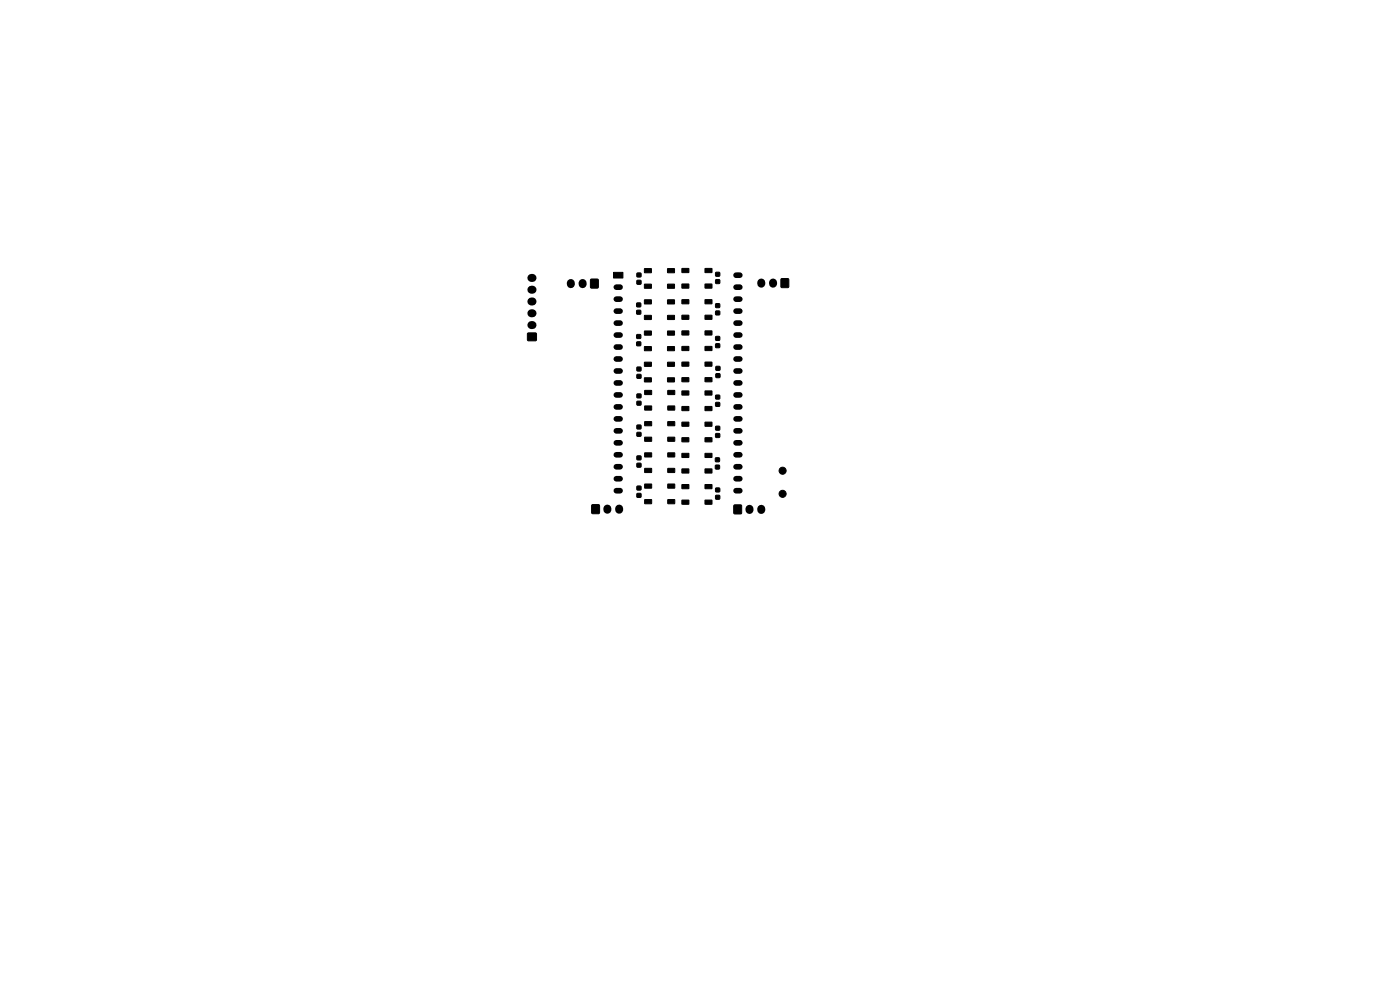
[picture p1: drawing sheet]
<svg xmlns="http://www.w3.org/2000/svg" width="297mm" height="210mm" viewBox="0 0 297 210" stroke-linecap="round" stroke-linejoin="round" font-family="sans-serif">
<g fill="#000" stroke="#000" stroke-width=".21">
<path d="M130.1 57.8h2v1.2h-2zM135.1 59.5h.9v.8h-.9zM135.1 57.9h.9v.8h-.9zM136.7 57h1.4l.1 .8-1.4 .1zM141.6 57h1.4l.1 .8-1.4 .1zM144.7 57l1.4-.1v.9h-1.4zM149.6 57l1.4-.1v.9h-1.4zM151.8 57.8h.9v.8h-.9zM111.9 70.7h1.9v1.5h-1.9zM125.3 59.3h1.6v1.8h-1.6zM135.1 72.5h.8v.8h-.8zM135.1 71h.8v.8h-.8z"/>
<path d="M135.1 65.8h.8v.8h-.8zM135.1 64.3h.8v.8h-.8zM135.1 79.4h.9v.8h-.9zM135.1 77.9h.9v.8h-.9zM136.7 60.3h1.4l.1 .8-1.4 .1zM136.7 76.9l1.4-.1 .1 .9h-1.4zM136.7 70.2h1.4l.1 .9h-1.4zM136.7 73.5h1.4l.1 .9h-1.4zM136.7 63.6h1.4l.1 .8-1.4 .1zM136.7 66.9h1.4l.1 .8-1.4 .1zM141.6 60.3h1.4l.1 .8-1.4 .1zM141.6 76.9l1.4-.1 .1 .9h-1.4z"/>
<path d="M141.6 73.5h1.4l.1 .9h-1.4zM141.6 70.2h1.4l.1 .9h-1.4zM141.6 66.9h1.4l.1 .8-1.4 .1zM141.6 63.6h1.4l.1 .8-1.4 .1zM144.7 66.9h1.4v.8h-1.4zM144.7 63.6h1.4v.8h-1.4zM144.7 60.3l1.4-.1v.9h-1.4zM144.7 73.5h1.4v.8l-1.4 .1zM144.7 70.2h1.4v.8l-1.4 .1zM144.7 76.8h1.4v.8l-1.4 .1zM149.6 63.6h1.4v.8h-1.4zM149.6 66.9h1.4v.8h-1.4z"/>
<path d="M149.6 60.3l1.4-.1v.9h-1.4zM149.6 70.2h1.4v.8l-1.4 .1zM149.6 73.5h1.4v.8l-1.4 .1zM149.6 76.8h1.4v.8l-1.4 .1zM151.8 59.3h.9v.8h-.9zM151.8 71.4h.9v.8h-.9zM151.8 72.9h.9v.8h-.9zM151.8 64.4h.9v.8h-.9zM151.8 66h.9v.8h-.9zM151.9 77.7h.8v.8h-.8zM165.7 59.2h1.6v1.8h-1.6zM135.1 98.3h.9v.8h-.9z"/>
<path d="M135.1 96.7h.9v.8h-.9zM135.1 85.1h.9v.8h-.9zM135.1 83.6h.9v.8h-.9zM135.1 91.7h.9v.8h-.9zM135.1 90.2h.9v.8h-.9zM136.7 80.2l1.4-.1 .1 .9h-1.4zM136.8 82.8h1.4v.9h-1.4zM136.8 86.1h1.4v.9h-1.4zM136.8 89.5l1.4-.1v.9h-1.4zM136.8 92.8l1.4-.1v.9h-1.4zM136.8 96.1h1.4v.8h-1.4zM141.6 80.2l1.4-.1 .1 .9h-1.4z"/>
<path d="M141.7 86.1h1.4v.9h-1.4zM141.7 82.8h1.4v.9h-1.4zM141.7 92.8l1.4-.1v.9h-1.4zM141.7 89.5l1.4-.1v.9h-1.4zM141.7 96.1h1.4v.8h-1.4zM144.7 86.2h1.4v.9h-1.4zM144.7 82.9h1.4v.9h-1.4zM144.7 92.9l1.4-.1v.9h-1.4zM144.7 89.6l1.4-.1v.9h-1.4zM144.7 99.5h1.4v.8h-1.4zM144.7 96.2h1.4v.8h-1.4zM144.7 80.1h1.4v.8l-1.4 .1z"/>
<path d="M149.6 82.9h1.4v.9h-1.4zM149.6 86.2h1.4v.9h-1.4zM149.6 89.6l1.4-.1v.9h-1.4zM149.6 92.9l1.4-.1v.9h-1.4zM149.6 96.2h1.4v.8h-1.4zM149.6 99.5h1.4v.8h-1.4zM149.6 80.1h1.4v.8l-1.4 .1zM151.8 97.1h.8v.8h-.8zM151.8 98.7h.8v.8h-.8zM151.8 90.4h.9v.8h-.9zM151.8 92h.9v.8h-.9zM151.8 83.8h.9v.8h-.9z"/>
<path d="M151.8 85.4h.9v.8h-.9zM151.9 79.3h.8v.8h-.8zM125.6 107.1h1.5v1.8h-1.5zM135.1 104.7h.9v.8h-.9zM135.1 103.1h.9v.8h-.9zM136.8 102.7h1.4v.8l-1.4 .1zM136.8 106h1.4v.8l-1.4 .1zM136.8 99.4h1.4v.8h-1.4zM141.7 106h1.4v.8l-1.4 .1zM141.7 102.7h1.4v.8l-1.4 .1zM141.7 99.4h1.4v.8h-1.4zM144.7 106.1h1.4v.8l-1.4 .1z"/>
<path d="M144.7 102.8h1.4v.8l-1.4 .1zM149.6 102.8h1.4v.8l-1.4 .1zM149.6 106.1h1.4v.8l-1.4 .1zM151.8 103.5h.9v.8h-.9zM151.8 105.1h.9v.8h-.9zM155.7 107.2h1.6v1.8h-1.6z"/>
<circle cx="166" cy="99.9" r=".75"/>
<circle cx="166" cy="104.8" r=".75"/>
</g>
<g fill="none" stroke="#000" stroke-width="1.7">
<path d="M112.7 59h.3M161.5 59.9v.3M164 59.9v.3M112.7 61.5h.3M112.7 64h.3M112.7 66.5h.3M112.7 69h.3M121.1 60v.3M123.6 60v.3M128.9 107.9v.2M131.3 107.9v.2M159 107.9v.3"/>
<path d="M161.5 107.9v.3"/>
</g>
<g fill="none" stroke="#000" stroke-width="1.2">
<path d="M156.1 58.4h.9M130.8 60.9h.8M130.8 63.5h.8M130.8 66h.8M130.8 68.5h.8M130.8 71.1h.8M130.8 73.6h.8M130.8 76.2h.8M130.8 78.7h.8M156.1 60.9h.9M156.1 63.5h.9M156.1 66h.9"/>
<path d="M156.1 68.5h.9M156.1 71.1h.9M156.1 73.6h.9M156.1 76.2h.9M156.1 78.7h.9M130.8 81.2h.8M130.8 83.8h.8M130.8 86.3h.8M130.8 88.9h.8M130.8 91.4h.8M130.8 93.9h.8M130.8 96.5h.8"/>
<path d="M130.8 99h.8M156.1 81.2h.9M156.1 83.8h.9M156.1 86.3h.9M156.1 88.9h.9M156.1 91.4h.9M156.1 93.9h.9M156.1 96.5h.9M156.1 99h.9M130.8 101.6h.8M130.8 104.1h.8M156.1 101.6h.8"/>
<path d="M156.1 104.1h.8"/>
</g>
</svg>
